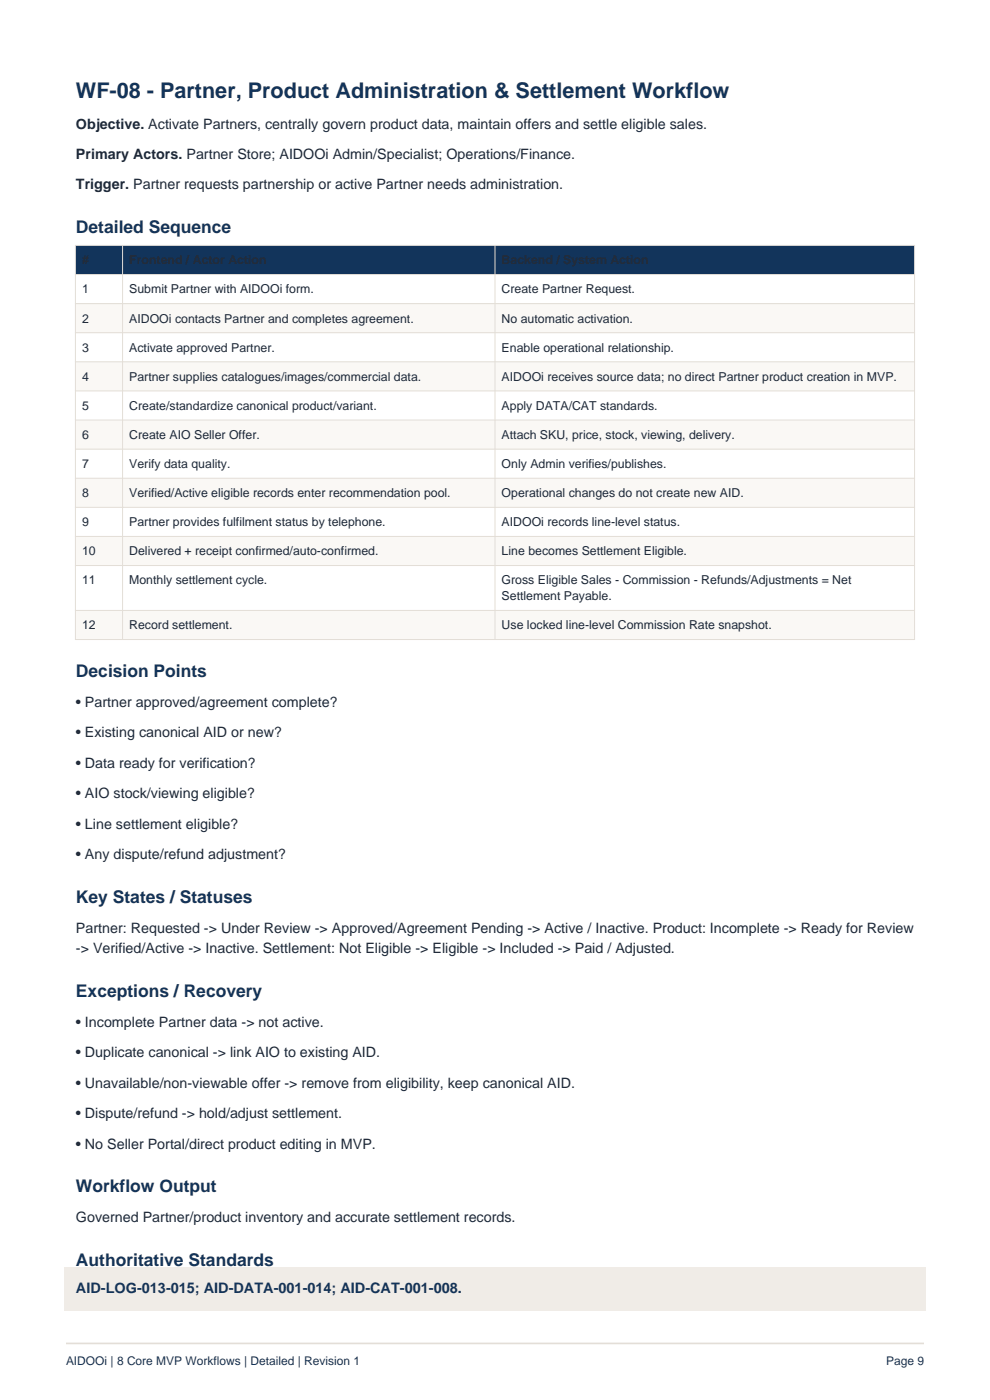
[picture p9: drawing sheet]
<svg xmlns="http://www.w3.org/2000/svg" width="210mm" height="297mm" viewBox="0 0 210 297" stroke-linecap="round" stroke-linejoin="round" font-family="sans-serif">
<defs><g id="words">
<text font-size="4.6" fill="#12345b" x="16.1" y="20.7">WF-08 - Partner, Product Administration &amp; Settlement Workflow</text>
<g font-size="3.7" fill="#12345b">
<text x="16.1" y="49.4">Detailed Sequence</text>
<text x="16.1" y="143.6">Decision Points</text>
<text x="16.1" y="191.5">Key States / Statuses</text>
<text x="16.1" y="211.5">Exceptions / Recovery</text>
<text x="16.1" y="252.9">Workflow Output</text>
<text x="16.1" y="268.6">Authoritative Standards</text>
</g>
<text font-size="3.1" fill="#12345b" x="16.1" y="274.3">AID-LOG-013-015; AID-DATA-001-014; AID-CAT-001-008.</text>
<g font-size="3" fill="#1f2937">
<text x="16.1" y="27.3">Objective. Activate Partners, centrally govern product data, maintain offers and settle eligible sales.</text>
<text x="16.1" y="33.7">Primary Actors. Partner Store; AIDOOi Admin/Specialist; Operations/Finance.</text>
<text x="16.1" y="40.2">Trigger. Partner requests partnership or active Partner needs administration.</text>
<text x="16.1" y="150">• Partner approved/agreement complete?</text>
<text x="16.1" y="156.5">• Existing canonical AID or new?</text>
<text x="16.1" y="162.9">• Data ready for verification?</text>
<text x="16.1" y="169.4">• AIO stock/viewing eligible?</text>
<text x="16.1" y="175.8">• Line settlement eligible?</text>
<text x="16.1" y="182.3">• Any dispute/refund adjustment?</text>
<text x="16.1" y="197.9">Partner: Requested -&gt; Under Review -&gt; Approved/Agreement Pending -&gt; Active / Inactive. Product: Incomplete -&gt; Ready for Review</text>
<text x="16.1" y="202.2">-&gt; Verified/Active -&gt; Inactive. Settlement: Not Eligible -&gt; Eligible -&gt; Included -&gt; Paid / Adjusted.</text>
<text x="16.1" y="217.9">• Incomplete Partner data -&gt; not active.</text>
<text x="16.1" y="224.3">• Duplicate canonical -&gt; link AIO to existing AID.</text>
<text x="16.1" y="230.8">• Unavailable/non-viewable offer -&gt; remove from eligibility, keep canonical AID.</text>
<text x="16.1" y="237.2">• Dispute/refund -&gt; hold/adjust settlement.</text>
<text x="16.1" y="243.7">• No Seller Portal/direct product editing in MVP.</text>
<text x="16.1" y="259.3">Governed Partner/product inventory and accurate settlement records.</text>
</g>
<g font-size="2.6" fill="#1f2937">
<text x="17.4" y="62.3">1</text>
<text x="27.4" y="62.3">Submit Partner with AIDOOi form.</text>
<text x="106.4" y="62.3">Create Partner Request.</text>
<text x="17.4" y="68.4">2</text>
<text x="27.4" y="68.4">AIDOOi contacts Partner and completes agreement.</text>
<text x="106.4" y="68.4">No automatic activation.</text>
<text x="17.4" y="74.6">3</text>
<text x="27.4" y="74.6">Activate approved Partner.</text>
<text x="106.4" y="74.6">Enable operational relationship.</text>
<text x="17.4" y="80.8">4</text>
<text x="27.4" y="80.8">Partner supplies catalogues/images/commercial data.</text>
<text x="106.4" y="80.8">AIDOOi receives source data; no direct Partner product creation in MVP.</text>
<text x="17.4" y="87">5</text>
<text x="27.4" y="87">Create/standardize canonical product/variant.</text>
<text x="106.4" y="87">Apply DATA/CAT standards.</text>
<text x="17.4" y="93.1">6</text>
<text x="27.4" y="93.1">Create AIO Seller Offer.</text>
<text x="106.4" y="93.1">Attach SKU, price, stock, viewing, delivery.</text>
<text x="17.4" y="99.3">7</text>
<text x="27.4" y="99.3">Verify data quality.</text>
<text x="106.4" y="99.3">Only Admin verifies/publishes.</text>
<text x="17.4" y="105.5">8</text>
<text x="27.4" y="105.5">Verified/Active eligible records enter recommendation pool.</text>
<text x="106.4" y="105.5">Operational changes do not create new AID.</text>
<text x="17.4" y="111.6">9</text>
<text x="27.4" y="111.6">Partner provides fulfilment status by telephone.</text>
<text x="106.4" y="111.6">AIDOOi records line-level status.</text>
<text x="17.4" y="117.8">10</text>
<text x="27.4" y="117.8">Delivered + receipt confirmed/auto-confirmed.</text>
<text x="106.4" y="117.8">Line becomes Settlement Eligible.</text>
<text x="17.4" y="124">11</text>
<text x="27.4" y="124">Monthly settlement cycle.</text>
<text x="106.4" y="124">Gross Eligible Sales - Commission - Refunds/Adjustments = Net</text>
<text x="106.4" y="127.3">Settlement Payable.</text>
<text x="17.4" y="133.5">12</text>
<text x="27.4" y="133.5">Record settlement.</text>
<text x="106.4" y="133.5">Use locked line-level Commission Rate snapshot.</text>
</g>
<g font-size="2.5" fill="#12345b">
<text x="14" y="289.5">AIDOOi | 8 Core MVP Workflows | Detailed | Revision 1</text>
<text x="188" y="289.5">Page 9</text>
</g>
</g></defs>
<path d="M14 285h182" fill="none" stroke="#e3ded7" stroke-width=".35"/>
<path d="M16 52.1h178v6.1h-178z" fill-rule="evenodd" fill="#12345b"/>
<g fill="#faf8f5">
<path d="M16 64.4h178v6.2h-178z" fill-rule="evenodd"/>
<path d="M16 76.8h178v6.1h-178z" fill-rule="evenodd"/>
<path d="M16 89.1h178v6.2h-178z" fill-rule="evenodd"/>
<path d="M16 101.5h178v6.1h-178z" fill-rule="evenodd"/>
<path d="M16 113.8h178v6.2h-178z" fill-rule="evenodd"/>
<path d="M16 129.5h178v6.2h-178z" fill-rule="evenodd"/>
</g>
<g fill="none" stroke="#e3ded7" stroke-width=".21">
<path d="M16 52.1h178v83.6h-178zM16 58.2h178M26 52.1v83.6M105 52.1v83.6M16 64.4h178M16 70.6h178M16 76.8h178M16 82.9h178M16 89.1h178M16 95.3h178M16 101.5h178M16 107.6h178"/>
<path d="M16 113.8h178M16 120h178M16 129.5h178"/>
</g>
<path d="M13.6 268.7h182.8v9.3h-182.8z" fill-rule="evenodd" fill="#f0ece7"/>
<use href="#words"/>
</svg>
